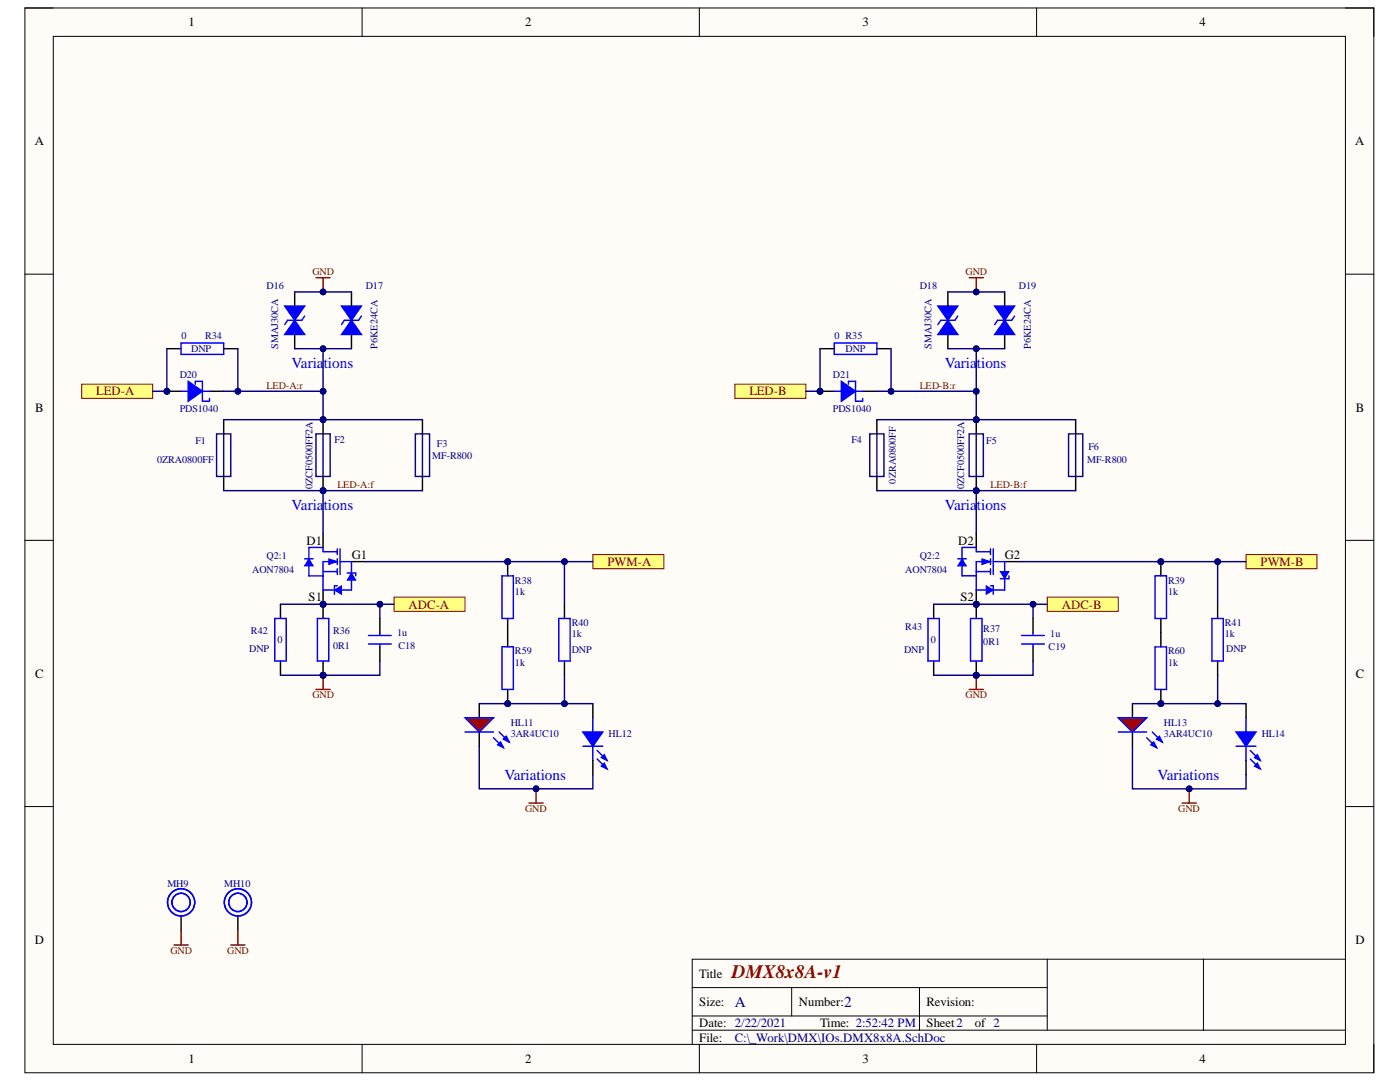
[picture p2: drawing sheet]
<svg xmlns="http://www.w3.org/2000/svg" width="279mm" height="216mm" viewBox="0 0 279 216" stroke-linecap="round" stroke-linejoin="round" font-family="sans-serif">
<defs><g id="words">
<text font-size="3.8" fill="#800000" x="146.1" y="195.1">DMX8x8A-v1</text>
<g font-size="3" fill="#00f">
<text x="58.2" y="73.4">Variations</text>
<text x="188.5" y="73.4">Variations</text>
<text x="58.2" y="101.7">Variations</text>
<text x="188.5" y="101.7">Variations</text>
<text x="100.7" y="155.6">Variations</text>
<text x="231" y="155.6">Variations</text>
</g>
<g font-size="3" fill="#000080">
<text x="146.7" y="200.9">A</text>
<text x="168.5" y="200.9">2</text>
</g>
<g font-size="2.5">
<text x="37.6" y="5.2">1</text>
<text x="104.8" y="5.2">2</text>
<text x="172.1" y="5.2">3</text>
<text x="239.4" y="5.2">4</text>
<text x="6.9" y="29">A</text>
<text x="270.4" y="29">A</text>
<text x="7" y="82.1">B</text>
<text x="270.6" y="82.1">B</text>
<text x="61.2" y="108.7">D1</text>
<text x="70.2" y="111.5">G1</text>
<text x="191.2" y="108.7">D2</text>
<text x="200.6" y="111.5">G2</text>
<text x="61.6" y="120">S1</text>
<text x="191.7" y="120">S2</text>
<text x="7" y="135.2">C</text>
<text x="270.6" y="135.2">C</text>
<text x="6.9" y="188.3">D</text>
<text x="270.5" y="188.3">D</text>
<text x="139.6" y="195.1">Title</text>
<text x="139.6" y="200.8">Size:</text>
<text x="159.4" y="200.8">Number:</text>
<text x="184.9" y="200.8">Revision:</text>
<text x="139.6" y="205">Date: 2/22/2021</text>
<text x="139.6" y="207.9">File:</text>
<text x="163.7" y="205">Time: 2:52:42 PM</text>
<text x="184.9" y="205">Sheet2</text>
<text x="194.5" y="205">of 2</text>
<text x="37.6" y="212.1">1</text>
<text x="104.8" y="212.1">2</text>
<text x="172.1" y="212.1">3</text>
<text x="239.4" y="212.1">4</text>
</g>
<g font-size="2.5" fill="#800000">
<text x="19.2" y="78.9">LED-A</text>
<text x="149.5" y="78.9">LED-B</text>
<text x="121.2" y="112.9">PWM-A</text>
<text x="251.6" y="112.9">PWM-B</text>
<text x="81.5" y="121.4">ADC-A</text>
<text x="211.9" y="121.4">ADC-B</text>
</g>
<text font-size="2.5" fill="#000080" x="146.7" y="207.9">C:\_Work\DMX\IOs.DMX8x8A.SchDoc</text>
<g font-size="2" fill="#000080">
<text x="53.2" y="57.8">D16</text>
<text x="73" y="57.8">D17</text>
<text x="183.6" y="57.8">D18</text>
<text x="203.3" y="57.8">D19</text>
<text x="36.2" y="67.7">0</text>
<text x="38.1" y="70.3">DNP</text>
<text x="40.9" y="67.7">R34</text>
<text x="55.5" y="69.6" transform="rotate(-90 55.5 69.6)">SMAJ30CA</text>
<text x="75.4" y="69.6" transform="rotate(-90 75.4 69.6)">P6KE24CA</text>
<text x="166.5" y="67.7">0 R35</text>
<text x="168.7" y="70.3">DNP</text>
<text x="185.9" y="69.6" transform="rotate(-90 185.9 69.6)">SMAJ30CA</text>
<text x="205.7" y="69.6" transform="rotate(-90 205.7 69.6)">P6KE24CA</text>
<text x="35.9" y="75.3">D20</text>
<text x="166.2" y="75.3">D21</text>
<text x="35.9" y="82.1">PDS1040</text>
<text x="166.2" y="82.1">PDS1040</text>
<text x="39" y="88.6">F1</text>
<text x="66.7" y="88.4">F2</text>
<text x="87.2" y="89.2">F3</text>
<text x="169.9" y="88.4">F4</text>
<text x="196.8" y="88.6">F5</text>
<text x="217.2" y="89.8">F6</text>
<text x="31.4" y="92.3">0ZRA0800FF</text>
<text x="86.3" y="91.5">MF-R800</text>
<text x="217" y="92.3">MF-R800</text>
<text x="62.3" y="97.6" transform="rotate(-90 62.3 97.6)">0ZCF0500FF2A</text>
<text x="178.8" y="96.5" transform="rotate(-90 178.8 96.5)">0ZRA0800FF</text>
<text x="192.4" y="97.6" transform="rotate(-90 192.4 97.6)">0ZCF0500FF2A</text>
<text x="53.2" y="111.6">Q2:1</text>
<text x="183.6" y="111.6">Q2:2</text>
<text x="50.3" y="114.4">AON7804</text>
<text x="102.8" y="118.7">1k</text>
<text x="102.8" y="116.4">R38</text>
<text x="180.7" y="114.4">AON7804</text>
<text x="233.1" y="118.7">1k</text>
<text x="233.1" y="116.4">R39</text>
<text x="114.1" y="124.9">R40</text>
<text x="180.7" y="125.7">R43</text>
<text x="244.5" y="124.9">R41</text>
<text x="49.7" y="130.1">DNP</text>
<text x="50.1" y="126.6">R42</text>
<text x="55.4" y="128.3">0</text>
<text x="66.5" y="129.5">0R1</text>
<text x="66.5" y="126.6">R36</text>
<text x="79.3" y="126.9">1u</text>
<text x="79.5" y="129.5">C18</text>
<text x="102.8" y="130.6">R59</text>
<text x="114.1" y="127.2">1k</text>
<text x="114.1" y="130.3">DNP</text>
<text x="180.4" y="130.3">DNP</text>
<text x="185.8" y="128.3">0</text>
<text x="196.2" y="128.6">0R1</text>
<text x="196.2" y="126.1">R37</text>
<text x="209.3" y="129.7">C19</text>
<text x="209.6" y="127.2">1u</text>
<text x="233.1" y="130.6">R60</text>
<text x="244.5" y="127.2">1k</text>
<text x="244.7" y="130.1">DNP</text>
<text x="102.8" y="132.8">1k</text>
<text x="233.1" y="132.8">1k</text>
<text x="101.9" y="144.8">HL11</text>
<text x="101.9" y="147.1">3AR4UC10</text>
<text x="121.5" y="147.1">HL12</text>
<text x="232.3" y="144.8">HL13</text>
<text x="232.3" y="147.1">3AR4UC10</text>
<text x="251.8" y="147.1">HL14</text>
<text x="33.4" y="176.9">MH9</text>
<text x="44.7" y="176.9">MH10</text>
</g>
<g font-size="2" fill="#800000">
<text x="62.3" y="55">GND</text>
<text x="192.7" y="55">GND</text>
<text x="53.2" y="77.6">LED-A:r</text>
<text x="183.6" y="77.6">LED-B:r</text>
<text x="67.3" y="97.4">LED-A:f</text>
<text x="197.7" y="97.4">LED-B:f</text>
<text x="62.3" y="139.4">GND</text>
<text x="192.7" y="139.4">GND</text>
<text x="104.8" y="162">GND</text>
<text x="235.1" y="162">GND</text>
<text x="34" y="190.4">GND</text>
<text x="45.3" y="190.4">GND</text>
</g>
</g></defs>
<path d="M5 1.6h269.2v212.5h-269.2z" fill-rule="evenodd" fill="#fffcf8"/>
<path d="M5 1.6h269.2v212.5h-269.2z" fill="none" stroke="#000" stroke-width=".2"/>
<path d="M10.6 7.3h257.9v201.1h-257.9z" fill-rule="evenodd" fill="#fffcf8"/>
<g fill="none" stroke="#000" stroke-width=".2">
<path d="M5 1.6h5.6M10.6 7.3h257.9v201.1h-257.9zM72.3 1.6v5.7M139.6 1.6v5.7M206.9 1.6v5.7M268.5 1.6h5.7v5.7M5 54.7h5.6M268.5 54.7h5.7M5 107.8h5.6M268.5 107.8h5.7M5 160.9h5.6M268.5 160.9h5.7"/>
<path d="M138.2 197.1h70.8M158 197.1v5.6M183.5 197.1v8.5M209 191.4v14.2M240.2 191.4v14.2M268.5 191.4h-130.3v17M72.3 208.4v5.7M138.2 205.6h130.3M138.2 202.7h70.8M139.6 208.4v5.7M206.9 208.4v5.7M274.2 208.4v5.7"/>
</g>
<circle cx="64.5" cy="120.6" r=".57" fill="#000080"/>
<circle cx="64.5" cy="120.6" r=".57" fill="none" stroke="#000080" stroke-width=".2"/>
<path d="M64.5 110.1h2.8M64.5 114.1h2.8M67.3 112.1h-2.8v2.8M67.3 109.5v1.2M67.3 111.5v1.1M67.3 113.5v1.1M67.9 112.1h2.2M67.9 109.5v5.1" fill="none" stroke="#00f" stroke-width=".29"/>
<path d="M65.6 111.5l1.7 .6-1.7 .5z" fill="#00f"/>
<path d="M65.6 111.5l1.7 .6-1.7 .5z" fill="none" stroke="#00f" stroke-width=".2"/>
<path d="M64.5 110.1v-.9h-2.9v5.7h2.9" fill="none" stroke="#00f" stroke-width=".29"/>
<path d="M61.6 111.5l.9 1.4h-1.7z" fill="#00f"/>
<path d="M61.6 111.5l.9 1.4h-1.7z" fill="none" stroke="#00f" stroke-width=".2"/>
<path d="M60.8 111.5h1.7" fill="none" stroke="#00f" stroke-width=".29"/>
<path d="M64.5 117.7v2.9" fill="none" stroke="#000" stroke-width=".29"/>
<circle cx="64.5" cy="120.6" r=".57" fill="#000080"/>
<circle cx="64.5" cy="120.6" r=".57" fill="none" stroke="#000080" stroke-width=".2"/>
<path d="M64.5 106.4v2.8M70.1 112.1h2.9" fill="none" stroke="#000" stroke-width=".29"/>
<path d="M64.5 114.9v2.8M70.1 112.1v5.6" fill="none" stroke="#00f" stroke-width=".29"/>
<path d="M70.1 114.3l.9 1.5h-1.7z" fill="#00f"/>
<path d="M70.1 114.3l.9 1.5h-1.7z" fill="none" stroke="#00f" stroke-width=".2"/>
<path d="M64.5 117.7h5.6M69.3 114.3h1.7" fill="none" stroke="#00f" stroke-width=".29"/>
<path d="M66.7 117.7l1.5-.8v1.7z" fill="#00f"/>
<path d="M66.7 117.7l1.5-.8v1.7z" fill="none" stroke="#00f" stroke-width=".2"/>
<path d="M67.3 116.9h-.6v1.7M71 114.3v.6" fill="none" stroke="#00f" stroke-width=".29"/>
<circle cx="194.8" cy="120.6" r=".57" fill="#000080"/>
<circle cx="194.8" cy="120.6" r=".57" fill="none" stroke="#000080" stroke-width=".2"/>
<path d="M194.8 110.1h2.9M194.8 114.1h2.9M197.7 112.1h-2.9v2.8M197.7 109.5v1.2M197.7 111.5v1.1M197.7 113.5v1.1M198.2 112.1h2.3M198.2 109.5v5.1" fill="none" stroke="#00f" stroke-width=".29"/>
<path d="M196 111.5l1.7 .6-1.7 .5z" fill="#00f"/>
<path d="M196 111.5l1.7 .6-1.7 .5z" fill="none" stroke="#00f" stroke-width=".2"/>
<path d="M194.8 110.1v-.9h-2.8v5.7h2.8" fill="none" stroke="#00f" stroke-width=".29"/>
<path d="M192 111.5l.8 1.4h-1.7z" fill="#00f"/>
<path d="M192 111.5l.8 1.4h-1.7z" fill="none" stroke="#00f" stroke-width=".2"/>
<path d="M191.1 111.5h1.7" fill="none" stroke="#00f" stroke-width=".29"/>
<path d="M194.8 117.7v2.9" fill="none" stroke="#000" stroke-width=".29"/>
<circle cx="194.8" cy="120.6" r=".57" fill="#000080"/>
<circle cx="194.8" cy="120.6" r=".57" fill="none" stroke="#000080" stroke-width=".2"/>
<path d="M194.8 106.4v2.8M200.5 112.1h2.8" fill="none" stroke="#000" stroke-width=".29"/>
<path d="M194.8 114.9v2.8M200.5 112.1v5.6" fill="none" stroke="#00f" stroke-width=".29"/>
<path d="M199.6 114.1h1.7l-.8 1.4z" fill="#00f"/>
<path d="M199.6 114.1h1.7l-.8 1.4z" fill="none" stroke="#00f" stroke-width=".2"/>
<path d="M194.8 117.7h5.7M199.6 115.5h1.7" fill="none" stroke="#00f" stroke-width=".29"/>
<path d="M196.8 116.9l1.4 .8-1.4 .9z" fill="#00f"/>
<path d="M196.8 116.9l1.4 .8-1.4 .9z" fill="none" stroke="#00f" stroke-width=".2"/>
<path d="M197.7 116.9h.5v1.7M201.3 114.9v.6" fill="none" stroke="#00f" stroke-width=".29"/>
<circle cx="64.5" cy="120.6" r=".57" fill="#000080"/>
<circle cx="64.5" cy="120.6" r=".57" fill="none" stroke="#000080" stroke-width=".2"/>
<circle cx="64.5" cy="134.7" r=".57" fill="#000080"/>
<circle cx="64.5" cy="134.7" r=".57" fill="none" stroke="#000080" stroke-width=".2"/>
<path d="M64.5 120.6v2.8" fill="none" stroke="#000" stroke-width=".29"/>
<circle cx="64.5" cy="120.6" r=".57" fill="#000080"/>
<circle cx="64.5" cy="120.6" r=".57" fill="none" stroke="#000080" stroke-width=".2"/>
<path d="M64.5 131.9v2.8" fill="none" stroke="#000" stroke-width=".29"/>
<circle cx="64.5" cy="134.7" r=".57" fill="#000080"/>
<circle cx="64.5" cy="134.7" r=".57" fill="none" stroke="#000080" stroke-width=".2"/>
<path d="M63.3 123.4h2.3v8.5h-2.3z" fill="none" stroke="#00f" stroke-width=".29"/>
<path d="M63.1 137.6h2.8M64.5 134.7v2.9" fill="none" stroke="#800000" stroke-width=".29"/>
<circle cx="64.5" cy="134.7" r=".57" fill="#000080"/>
<circle cx="64.5" cy="134.7" r=".57" fill="none" stroke="#000080" stroke-width=".2"/>
<circle cx="64.5" cy="97.9" r=".57" fill="#000080"/>
<circle cx="64.5" cy="97.9" r=".57" fill="none" stroke="#000080" stroke-width=".2"/>
<circle cx="64.5" cy="83.7" r=".57" fill="#000080"/>
<circle cx="64.5" cy="83.7" r=".57" fill="none" stroke="#000080" stroke-width=".2"/>
<path d="M63.1 86.6h2.8v8.5h-2.8z" fill="none" stroke="#11037f" stroke-width=".29"/>
<path d="M64.5 95.1v2.8" fill="none" stroke="#000" stroke-width=".29"/>
<circle cx="64.5" cy="97.9" r=".57" fill="#000080"/>
<circle cx="64.5" cy="97.9" r=".57" fill="none" stroke="#000080" stroke-width=".2"/>
<path d="M64.5 83.7v2.9" fill="none" stroke="#000" stroke-width=".29"/>
<circle cx="64.5" cy="83.7" r=".57" fill="#000080"/>
<circle cx="64.5" cy="83.7" r=".57" fill="none" stroke="#000080" stroke-width=".2"/>
<path d="M43.2 86.6h2.9v8.5h-2.9zM44.6 86.6v8.5M64.5 86.6v8.5M82.9 86.6h2.8v8.5h-2.8zM84.3 86.6v8.5" fill="none" stroke="#11037f" stroke-width=".29"/>
<path d="M44.6 83.7v2.9M44.6 95.1v2.8M84.3 83.7v2.9M84.3 95.1v2.8" fill="none" stroke="#000" stroke-width=".29"/>
<path d="M72.1 63.1l-.5 .8h-2.9l-.5 .9" fill="none" stroke="#00f" stroke-width=".29"/>
<path d="M68.2 61.1h3.9l-2 2.8z" fill-rule="evenodd" fill="#00f"/>
<path d="M68.2 61.1h3.9l-2 2.8z" fill="none" stroke="#00f" stroke-width=".29"/>
<path d="M70.1 58.2v2.9M70.1 66.7v2.9" fill="none" stroke="#000" stroke-width=".29"/>
<path d="M70.1 63.9l2 2.8h-3.9z" fill-rule="evenodd" fill="#00f"/>
<path d="M60.8 63.1l-.6 .8h-2.8l-.6 .9M70.1 63.9l2 2.8h-3.9z" fill="none" stroke="#00f" stroke-width=".29"/>
<path d="M56.8 61.1h4l-2 2.8z" fill-rule="evenodd" fill="#00f"/>
<path d="M56.8 61.1h4l-2 2.8z" fill="none" stroke="#00f" stroke-width=".29"/>
<path d="M58.8 58.2v2.9M58.8 66.7v2.9" fill="none" stroke="#000" stroke-width=".29"/>
<path d="M58.8 63.9l2 2.8h-4z" fill-rule="evenodd" fill="#00f"/>
<path d="M58.8 63.9l2 2.8h-4z" fill="none" stroke="#00f" stroke-width=".29"/>
<path d="M63.1 55.4h2.8M64.5 55.4v2.8" fill="none" stroke="#800000" stroke-width=".29"/>
<circle cx="64.5" cy="58.2" r=".57" fill="#000080"/>
<circle cx="64.5" cy="58.2" r=".57" fill="none" stroke="#000080" stroke-width=".2"/>
<circle cx="194.8" cy="120.6" r=".57" fill="#000080"/>
<circle cx="194.8" cy="120.6" r=".57" fill="none" stroke="#000080" stroke-width=".2"/>
<circle cx="194.8" cy="134.7" r=".57" fill="#000080"/>
<circle cx="194.8" cy="134.7" r=".57" fill="none" stroke="#000080" stroke-width=".2"/>
<path d="M194.8 120.6v2.8" fill="none" stroke="#000" stroke-width=".29"/>
<circle cx="194.8" cy="120.6" r=".57" fill="#000080"/>
<circle cx="194.8" cy="120.6" r=".57" fill="none" stroke="#000080" stroke-width=".2"/>
<path d="M194.8 131.9v2.8" fill="none" stroke="#000" stroke-width=".29"/>
<circle cx="194.8" cy="134.7" r=".57" fill="#000080"/>
<circle cx="194.8" cy="134.7" r=".57" fill="none" stroke="#000080" stroke-width=".2"/>
<path d="M193.7 123.4h2.3v8.5h-2.3z" fill="none" stroke="#00f" stroke-width=".29"/>
<path d="M193.4 137.6h2.9M194.8 134.7v2.9" fill="none" stroke="#800000" stroke-width=".29"/>
<circle cx="194.8" cy="134.7" r=".57" fill="#000080"/>
<circle cx="194.8" cy="134.7" r=".57" fill="none" stroke="#000080" stroke-width=".2"/>
<circle cx="194.8" cy="97.9" r=".57" fill="#000080"/>
<circle cx="194.8" cy="97.9" r=".57" fill="none" stroke="#000080" stroke-width=".2"/>
<circle cx="194.8" cy="83.7" r=".57" fill="#000080"/>
<circle cx="194.8" cy="83.7" r=".57" fill="none" stroke="#000080" stroke-width=".2"/>
<path d="M193.4 86.6h2.9v8.5h-2.9z" fill="none" stroke="#11037f" stroke-width=".29"/>
<path d="M194.8 95.1v2.8" fill="none" stroke="#000" stroke-width=".29"/>
<circle cx="194.8" cy="97.9" r=".57" fill="#000080"/>
<circle cx="194.8" cy="97.9" r=".57" fill="none" stroke="#000080" stroke-width=".2"/>
<path d="M194.8 83.7v2.9" fill="none" stroke="#000" stroke-width=".29"/>
<circle cx="194.8" cy="83.7" r=".57" fill="#000080"/>
<circle cx="194.8" cy="83.7" r=".57" fill="none" stroke="#000080" stroke-width=".2"/>
<path d="M173.6 86.6h2.8v8.5h-2.8zM175 86.6v8.5M194.8 86.6v8.5M213.3 86.6h2.8v8.5h-2.8zM214.7 86.6v8.5" fill="none" stroke="#11037f" stroke-width=".29"/>
<path d="M175 83.7v2.9M175 95.1v2.8M214.7 83.7v2.9M214.7 95.1v2.8" fill="none" stroke="#000" stroke-width=".29"/>
<path d="M202.5 63.1l-.6 .8h-2.8l-.6 .9" fill="none" stroke="#00f" stroke-width=".29"/>
<path d="M198.5 61.1h4l-2 2.8z" fill-rule="evenodd" fill="#00f"/>
<path d="M198.5 61.1h4l-2 2.8z" fill="none" stroke="#00f" stroke-width=".29"/>
<path d="M200.5 58.2v2.9M200.5 66.7v2.9" fill="none" stroke="#000" stroke-width=".29"/>
<path d="M200.5 63.9l2 2.8h-4z" fill-rule="evenodd" fill="#00f"/>
<path d="M191.1 63.1l-.5 .8h-2.9l-.5 .9M200.5 63.9l2 2.8h-4z" fill="none" stroke="#00f" stroke-width=".29"/>
<path d="M187.2 61.1h3.9l-1.9 2.8z" fill-rule="evenodd" fill="#00f"/>
<path d="M187.2 61.1h3.9l-1.9 2.8z" fill="none" stroke="#00f" stroke-width=".29"/>
<path d="M189.2 58.2v2.9M189.2 66.7v2.9" fill="none" stroke="#000" stroke-width=".29"/>
<path d="M189.2 63.9l1.9 2.8h-3.9z" fill-rule="evenodd" fill="#00f"/>
<path d="M189.2 63.9l1.9 2.8h-3.9z" fill="none" stroke="#00f" stroke-width=".29"/>
<path d="M193.4 55.4h2.9M194.8 55.4v2.8" fill="none" stroke="#800000" stroke-width=".29"/>
<circle cx="194.8" cy="58.3" r=".57" fill="#000080"/>
<circle cx="194.8" cy="58.3" r=".57" fill="none" stroke="#000080" stroke-width=".2"/>
<path d="M95.6 140.4v2.8M95.6 146.1v2.8" fill="none" stroke="#000" stroke-width=".29"/>
<path d="M92.8 143.2h5.7l-2.9 2.9z" fill="#c00"/>
<path d="M92.8 143.2h5.7l-2.9 2.9zM98.5 147.2l2 2M99.6 146.1l2 1.9" fill="none" stroke="#00f" stroke-width=".29"/>
<path d="M99.3 148.6l.6-.6 .6 1.2z" fill="#00f"/>
<path d="M99.3 148.6l.6-.6 .6 1.2z" fill="none" stroke="#00f" stroke-width=".29"/>
<path d="M100.5 147.5l.5-.6 .6 1.1z" fill="#00f"/>
<path d="M92.8 146.1h5.7M100.5 147.5l.5-.6 .6 1.1zM116.3 148.9h4M118.3 143.2v2.9M118.3 148.9v2.8" fill="none" stroke="#00f" stroke-width=".29"/>
<path d="M116.3 146.1h4l-2 2.8z" fill-rule="evenodd" fill="#00f"/>
<path d="M116.3 146.1h4l-2 2.8z" fill="none" stroke="#00f" stroke-width=".29"/>
<path d="M120 152.9l.6-.6 .5 1.1z" fill-rule="evenodd" fill="#00f"/>
<path d="M120 152.9l.6-.6 .5 1.1z" fill="none" stroke="#00f" stroke-width=".29"/>
<path d="M120 151.2l.6-.6 .5 1.1z" fill-rule="evenodd" fill="#00f"/>
<path d="M119.2 149.7l1.7 1.7M119.2 151.4l1.7 1.7M120 151.2l.6-.6 .5 1.1z" fill="none" stroke="#00f" stroke-width=".29"/>
<path d="M118.3 140.4v2.8M118.3 151.7v2.9" fill="none" stroke="#000" stroke-width=".29"/>
<path d="M107 157.4v2.8M105.6 160.2h2.8" fill="none" stroke="#800000" stroke-width=".29"/>
<circle cx="107" cy="157.4" r=".57" fill="#000080"/>
<circle cx="107" cy="157.4" r=".57" fill="none" stroke="#000080" stroke-width=".2"/>
<path d="M16.3 76.7h14.2v2.8h-14.2z" fill-rule="evenodd" fill="#ffff80"/>
<path d="M16.3 76.7h14.2v2.8h-14.2z" fill="none" stroke="#800000" stroke-width=".2"/>
<path d="M146.7 76.7h14.1v2.8h-14.1z" fill-rule="evenodd" fill="#ffff80"/>
<path d="M146.7 76.7h14.1v2.8h-14.1z" fill="none" stroke="#800000" stroke-width=".2"/>
<path d="M78.6 119.2h14.2v2.8h-14.2z" fill-rule="evenodd" fill="#ffff80"/>
<path d="M78.6 119.2h14.2v2.8h-14.2z" fill="none" stroke="#800000" stroke-width=".2"/>
<path d="M209 119.2h14.2v2.8h-14.2z" fill-rule="evenodd" fill="#ffff80"/>
<path d="M209 119.2h14.2v2.8h-14.2z" fill="none" stroke="#800000" stroke-width=".2"/>
<path d="M118.3 110.7h14.2v2.8h-14.2z" fill-rule="evenodd" fill="#ffff80"/>
<path d="M118.3 110.7h14.2v2.8h-14.2z" fill="none" stroke="#800000" stroke-width=".2"/>
<path d="M226 140.4v2.8M226 146.1v2.8" fill="none" stroke="#000" stroke-width=".29"/>
<path d="M223.2 143.2h5.6l-2.8 2.9z" fill="#c00"/>
<path d="M223.2 143.2h5.6l-2.8 2.9zM228.8 147.2l2 2M230 146.1l1.9 1.9" fill="none" stroke="#00f" stroke-width=".29"/>
<path d="M229.7 148.6l.6-.6 .5 1.2z" fill="#00f"/>
<path d="M229.7 148.6l.6-.6 .5 1.2z" fill="none" stroke="#00f" stroke-width=".29"/>
<path d="M230.8 147.5l.6-.6 .5 1.1z" fill="#00f"/>
<path d="M223.2 146.1h5.6M230.8 147.5l.6-.6 .5 1.1zM246.7 148.9h3.9M248.7 143.2v2.9M248.7 148.9v2.8" fill="none" stroke="#00f" stroke-width=".29"/>
<path d="M246.7 146.1h3.9l-1.9 2.8z" fill-rule="evenodd" fill="#00f"/>
<path d="M246.7 146.1h3.9l-1.9 2.8z" fill="none" stroke="#00f" stroke-width=".29"/>
<path d="M250.9 152.3l.6 1.1-1.1-.5z" fill-rule="evenodd" fill="#00f"/>
<path d="M250.9 152.3l.6 1.1-1.1-.5z" fill="none" stroke="#00f" stroke-width=".29"/>
<path d="M250.9 150.6l.6 1.1-1.1-.5z" fill-rule="evenodd" fill="#00f"/>
<path d="M249.5 149.8l1.7 1.7M249.5 151.5l1.7 1.7M250.9 150.6l.6 1.1-1.1-.5z" fill="none" stroke="#00f" stroke-width=".29"/>
<path d="M248.7 140.4v2.8M248.7 151.7v2.9" fill="none" stroke="#000" stroke-width=".29"/>
<path d="M237.3 157.4v2.8M235.9 160.2h2.9" fill="none" stroke="#800000" stroke-width=".29"/>
<circle cx="237.3" cy="157.4" r=".57" fill="#000080"/>
<circle cx="237.3" cy="157.4" r=".57" fill="none" stroke="#000080" stroke-width=".2"/>
<path d="M248.7 110.7h14.1v2.8h-14.1z" fill-rule="evenodd" fill="#ffff80"/>
<path d="M248.7 110.7h14.1v2.8h-14.1z" fill="none" stroke="#800000" stroke-width=".2"/>
<path d="M36.1 182.9v2.8M47.5 182.9v2.8" fill="none" stroke="#000" stroke-width=".29"/>
<g fill="none" stroke="#00f" stroke-width=".29">
<circle cx="36.1" cy="180.1" r="1.83"/>
<circle cx="36.1" cy="180.1" r="2.71"/>
<circle cx="47.5" cy="180.1" r="1.83"/>
<circle cx="47.5" cy="180.1" r="2.71"/>
</g>
<path d="M34.7 188.6h2.9M36.1 185.7v2.9M46.1 188.6h2.8M47.5 185.7v2.9" fill="none" stroke="#800000" stroke-width=".29"/>
<circle cx="33.3" cy="78.1" r=".57" fill="#000080"/>
<circle cx="33.3" cy="78.1" r=".57" fill="none" stroke="#000080" stroke-width=".2"/>
<path d="M33.3 78.1h2.8" fill="none" stroke="#000" stroke-width=".29"/>
<circle cx="33.3" cy="78.1" r=".57" fill="#000080"/>
<circle cx="33.3" cy="78.1" r=".57" fill="none" stroke="#000080" stroke-width=".2"/>
<path d="M41.8 78.1h2.8" fill="none" stroke="#000" stroke-width=".29"/>
<path d="M36.1 78.1h1.5M39 76.1h1.4v4h1.4M40.4 78.1h1.4" fill="none" stroke="#00f" stroke-width=".29"/>
<path d="M37.6 76.1l2.8 2-2.8 2z" fill-rule="evenodd" fill="#00f"/>
<path d="M37.6 76.1l2.8 2-2.8 2zM39 76.1v.6M41.8 79.5v.6" fill="none" stroke="#00f" stroke-width=".29"/>
<circle cx="163.7" cy="78.1" r=".57" fill="#000080"/>
<circle cx="163.7" cy="78.1" r=".57" fill="none" stroke="#000080" stroke-width=".2"/>
<path d="M163.7 78.1h2.8" fill="none" stroke="#000" stroke-width=".29"/>
<circle cx="163.7" cy="78.1" r=".57" fill="#000080"/>
<circle cx="163.7" cy="78.1" r=".57" fill="none" stroke="#000080" stroke-width=".2"/>
<path d="M172.2 78.1h2.8" fill="none" stroke="#000" stroke-width=".29"/>
<path d="M166.5 78.1h1.4M169.3 76.1h1.4v4h1.5M170.7 78.1h1.5" fill="none" stroke="#00f" stroke-width=".29"/>
<path d="M167.9 76.1l2.8 2-2.8 2z" fill-rule="evenodd" fill="#00f"/>
<path d="M166.5 68.4h8.5v2.3h-8.5zM167.9 76.1l2.8 2-2.8 2zM169.3 76.1v.6M172.2 79.5v.6M54.8 123.4h2.3v8.5h-2.3zM185.2 123.4h2.3v8.5h-2.3z" fill="none" stroke="#00f" stroke-width=".29"/>
<path d="M163.7 69.6h2.8M175 69.6h2.8M56 120.6v2.8M56 131.9v2.8M186.3 120.6v2.8M186.3 131.9v2.8" fill="none" stroke="#000" stroke-width=".29"/>
<path d="M44.6 97.9h39.7" fill="none" stroke="#000080" stroke-width=".29"/>
<circle cx="64.5" cy="97.9" r=".57" fill="#000080"/>
<circle cx="64.5" cy="97.9" r=".57" fill="none" stroke="#000080" stroke-width=".2"/>
<path d="M44.6 83.7h39.7" fill="none" stroke="#000080" stroke-width=".29"/>
<circle cx="64.5" cy="83.7" r=".57" fill="#000080"/>
<circle cx="64.5" cy="83.7" r=".57" fill="none" stroke="#000080" stroke-width=".2"/>
<path d="M44.6 78.1h19.9v5.6" fill="none" stroke="#000080" stroke-width=".29"/>
<circle cx="47.5" cy="78.1" r=".57" fill="#000080"/>
<circle cx="47.5" cy="78.1" r=".57" fill="none" stroke="#000080" stroke-width=".2"/>
<circle cx="64.5" cy="78.1" r=".57" fill="#000080"/>
<circle cx="64.5" cy="78.1" r=".57" fill="none" stroke="#000080" stroke-width=".2"/>
<circle cx="64.5" cy="83.7" r=".57" fill="#000080"/>
<circle cx="64.5" cy="83.7" r=".57" fill="none" stroke="#000080" stroke-width=".2"/>
<path d="M56 134.7h8.5" fill="none" stroke="#000080" stroke-width=".29"/>
<circle cx="64.5" cy="134.7" r=".57" fill="#000080"/>
<circle cx="64.5" cy="134.7" r=".57" fill="none" stroke="#000080" stroke-width=".2"/>
<path d="M56 120.6h22.6" fill="none" stroke="#000080" stroke-width=".29"/>
<circle cx="64.5" cy="120.6" r=".57" fill="#000080"/>
<circle cx="64.5" cy="120.6" r=".57" fill="none" stroke="#000080" stroke-width=".2"/>
<circle cx="75.8" cy="120.6" r=".57" fill="#000080"/>
<circle cx="75.8" cy="120.6" r=".57" fill="none" stroke="#000080" stroke-width=".2"/>
<path d="M58.8 69.6h11.3" fill="none" stroke="#000080" stroke-width=".29"/>
<circle cx="64.5" cy="69.6" r=".57" fill="#000080"/>
<circle cx="64.5" cy="69.6" r=".57" fill="none" stroke="#000080" stroke-width=".2"/>
<path d="M58.8 58.2h11.3" fill="none" stroke="#000080" stroke-width=".29"/>
<circle cx="64.5" cy="58.2" r=".57" fill="#000080"/>
<circle cx="64.5" cy="58.2" r=".57" fill="none" stroke="#000080" stroke-width=".2"/>
<path d="M75.8 131.9v2.8h-11.3" fill="none" stroke="#000080" stroke-width=".29"/>
<circle cx="64.5" cy="134.7" r=".57" fill="#000080"/>
<circle cx="64.5" cy="134.7" r=".57" fill="none" stroke="#000080" stroke-width=".2"/>
<path d="M73 112.1h45.3" fill="none" stroke="#000080" stroke-width=".29"/>
<circle cx="101.3" cy="112.1" r=".57" fill="#000080"/>
<circle cx="101.3" cy="112.1" r=".57" fill="none" stroke="#000080" stroke-width=".2"/>
<circle cx="112.6" cy="112.1" r=".57" fill="#000080"/>
<circle cx="112.6" cy="112.1" r=".57" fill="none" stroke="#000080" stroke-width=".2"/>
<path d="M95.6 148.9v8.5h22.7v-2.8" fill="none" stroke="#000080" stroke-width=".29"/>
<circle cx="107" cy="157.4" r=".57" fill="#000080"/>
<circle cx="107" cy="157.4" r=".57" fill="none" stroke="#000080" stroke-width=".2"/>
<path d="M95.6 140.4h22.7" fill="none" stroke="#000080" stroke-width=".29"/>
<circle cx="101.3" cy="140.4" r=".57" fill="#000080"/>
<circle cx="101.3" cy="140.4" r=".57" fill="none" stroke="#000080" stroke-width=".2"/>
<circle cx="112.6" cy="140.4" r=".57" fill="#000080"/>
<circle cx="112.6" cy="140.4" r=".57" fill="none" stroke="#000080" stroke-width=".2"/>
<path d="M163.7 69.6v8.5h-2.9" fill="none" stroke="#000080" stroke-width=".29"/>
<circle cx="163.7" cy="78.1" r=".57" fill="#000080"/>
<circle cx="163.7" cy="78.1" r=".57" fill="none" stroke="#000080" stroke-width=".2"/>
<path d="M175 97.9h39.7" fill="none" stroke="#000080" stroke-width=".29"/>
<circle cx="194.8" cy="97.9" r=".57" fill="#000080"/>
<circle cx="194.8" cy="97.9" r=".57" fill="none" stroke="#000080" stroke-width=".2"/>
<path d="M175 83.7h39.7" fill="none" stroke="#000080" stroke-width=".29"/>
<circle cx="194.8" cy="83.7" r=".57" fill="#000080"/>
<circle cx="194.8" cy="83.7" r=".57" fill="none" stroke="#000080" stroke-width=".2"/>
<path d="M175 78.1h19.8v5.6" fill="none" stroke="#000080" stroke-width=".29"/>
<circle cx="177.8" cy="78.1" r=".57" fill="#000080"/>
<circle cx="177.8" cy="78.1" r=".57" fill="none" stroke="#000080" stroke-width=".2"/>
<circle cx="194.8" cy="78.1" r=".57" fill="#000080"/>
<circle cx="194.8" cy="78.1" r=".57" fill="none" stroke="#000080" stroke-width=".2"/>
<circle cx="194.8" cy="83.7" r=".57" fill="#000080"/>
<circle cx="194.8" cy="83.7" r=".57" fill="none" stroke="#000080" stroke-width=".2"/>
<path d="M186.3 134.7h8.5" fill="none" stroke="#000080" stroke-width=".29"/>
<circle cx="194.8" cy="134.7" r=".57" fill="#000080"/>
<circle cx="194.8" cy="134.7" r=".57" fill="none" stroke="#000080" stroke-width=".2"/>
<path d="M186.3 120.6h8.5" fill="none" stroke="#000080" stroke-width=".29"/>
<circle cx="194.8" cy="120.6" r=".57" fill="#000080"/>
<circle cx="194.8" cy="120.6" r=".57" fill="none" stroke="#000080" stroke-width=".2"/>
<path d="M189.2 69.6h11.3" fill="none" stroke="#000080" stroke-width=".29"/>
<circle cx="194.8" cy="69.6" r=".57" fill="#000080"/>
<circle cx="194.8" cy="69.6" r=".57" fill="none" stroke="#000080" stroke-width=".2"/>
<path d="M189.2 58.2h11.3" fill="none" stroke="#000080" stroke-width=".29"/>
<circle cx="194.8" cy="58.3" r=".57" fill="#000080"/>
<circle cx="194.8" cy="58.3" r=".57" fill="none" stroke="#000080" stroke-width=".2"/>
<path d="M206.2 131.9v2.8h-11.4" fill="none" stroke="#000080" stroke-width=".29"/>
<circle cx="194.8" cy="134.7" r=".57" fill="#000080"/>
<circle cx="194.8" cy="134.7" r=".57" fill="none" stroke="#000080" stroke-width=".2"/>
<path d="M194.8 120.6h14.2" fill="none" stroke="#000080" stroke-width=".29"/>
<circle cx="194.8" cy="120.6" r=".57" fill="#000080"/>
<circle cx="194.8" cy="120.6" r=".57" fill="none" stroke="#000080" stroke-width=".2"/>
<circle cx="206.2" cy="120.6" r=".57" fill="#000080"/>
<circle cx="206.2" cy="120.6" r=".57" fill="none" stroke="#000080" stroke-width=".2"/>
<path d="M203.3 112.1h45.4" fill="none" stroke="#000080" stroke-width=".29"/>
<circle cx="231.7" cy="112.1" r=".57" fill="#000080"/>
<circle cx="231.7" cy="112.1" r=".57" fill="none" stroke="#000080" stroke-width=".2"/>
<circle cx="243" cy="112.1" r=".57" fill="#000080"/>
<circle cx="243" cy="112.1" r=".57" fill="none" stroke="#000080" stroke-width=".2"/>
<path d="M226 148.9v8.5h22.7v-2.8" fill="none" stroke="#000080" stroke-width=".29"/>
<circle cx="237.3" cy="157.4" r=".57" fill="#000080"/>
<circle cx="237.3" cy="157.4" r=".57" fill="none" stroke="#000080" stroke-width=".2"/>
<path d="M226 140.4h22.7" fill="none" stroke="#000080" stroke-width=".29"/>
<circle cx="231.7" cy="140.4" r=".57" fill="#000080"/>
<circle cx="231.7" cy="140.4" r=".57" fill="none" stroke="#000080" stroke-width=".2"/>
<circle cx="243" cy="140.4" r=".57" fill="#000080"/>
<circle cx="243" cy="140.4" r=".57" fill="none" stroke="#000080" stroke-width=".2"/>
<path d="M64.5 97.9v8.5" fill="none" stroke="#000080" stroke-width=".29"/>
<circle cx="64.5" cy="97.9" r=".57" fill="#000080"/>
<circle cx="64.5" cy="97.9" r=".57" fill="none" stroke="#000080" stroke-width=".2"/>
<path d="M64.5 69.6v8.5" fill="none" stroke="#000080" stroke-width=".29"/>
<circle cx="64.5" cy="78.1" r=".57" fill="#000080"/>
<circle cx="64.5" cy="78.1" r=".57" fill="none" stroke="#000080" stroke-width=".2"/>
<circle cx="64.5" cy="69.6" r=".57" fill="#000080"/>
<circle cx="64.5" cy="69.6" r=".57" fill="none" stroke="#000080" stroke-width=".2"/>
<path d="M75.8 120.6v2.8" fill="none" stroke="#000080" stroke-width=".29"/>
<circle cx="75.8" cy="120.6" r=".57" fill="#000080"/>
<circle cx="75.8" cy="120.6" r=".57" fill="none" stroke="#000080" stroke-width=".2"/>
<path d="M112.6 134.7v5.7" fill="none" stroke="#000080" stroke-width=".29"/>
<circle cx="112.6" cy="140.4" r=".57" fill="#000080"/>
<circle cx="112.6" cy="140.4" r=".57" fill="none" stroke="#000080" stroke-width=".2"/>
<path d="M112.6 112.1v8.5" fill="none" stroke="#000080" stroke-width=".29"/>
<circle cx="112.6" cy="112.1" r=".57" fill="#000080"/>
<circle cx="112.6" cy="112.1" r=".57" fill="none" stroke="#000080" stroke-width=".2"/>
<path d="M177.8 69.6v8.5" fill="none" stroke="#000080" stroke-width=".29"/>
<circle cx="177.8" cy="78.1" r=".57" fill="#000080"/>
<circle cx="177.8" cy="78.1" r=".57" fill="none" stroke="#000080" stroke-width=".2"/>
<path d="M194.8 97.9v8.5" fill="none" stroke="#000080" stroke-width=".29"/>
<circle cx="194.8" cy="97.9" r=".57" fill="#000080"/>
<circle cx="194.8" cy="97.9" r=".57" fill="none" stroke="#000080" stroke-width=".2"/>
<path d="M194.8 69.6v8.5" fill="none" stroke="#000080" stroke-width=".29"/>
<circle cx="194.8" cy="78.1" r=".57" fill="#000080"/>
<circle cx="194.8" cy="78.1" r=".57" fill="none" stroke="#000080" stroke-width=".2"/>
<circle cx="194.8" cy="69.6" r=".57" fill="#000080"/>
<circle cx="194.8" cy="69.6" r=".57" fill="none" stroke="#000080" stroke-width=".2"/>
<path d="M206.2 120.6v2.8" fill="none" stroke="#000080" stroke-width=".29"/>
<circle cx="206.2" cy="120.6" r=".57" fill="#000080"/>
<circle cx="206.2" cy="120.6" r=".57" fill="none" stroke="#000080" stroke-width=".2"/>
<path d="M243 134.7v5.7" fill="none" stroke="#000080" stroke-width=".29"/>
<circle cx="243" cy="140.4" r=".57" fill="#000080"/>
<circle cx="243" cy="140.4" r=".57" fill="none" stroke="#000080" stroke-width=".2"/>
<path d="M33.3 69.6h2.8M44.6 69.6h2.9" fill="none" stroke="#000" stroke-width=".29"/>
<path d="M36.1 68.4h8.5v2.3h-8.5z" fill="none" stroke="#00f" stroke-width=".29"/>
<path d="M33.3 69.6v8.5h-2.8" fill="none" stroke="#000080" stroke-width=".29"/>
<circle cx="33.3" cy="78.1" r=".57" fill="#000080"/>
<circle cx="33.3" cy="78.1" r=".57" fill="none" stroke="#000080" stroke-width=".2"/>
<path d="M47.5 69.6v8.5" fill="none" stroke="#000080" stroke-width=".29"/>
<circle cx="47.5" cy="78.1" r=".57" fill="#000080"/>
<circle cx="47.5" cy="78.1" r=".57" fill="none" stroke="#000080" stroke-width=".2"/>
<path d="M112.6 120.6v2.8M112.6 131.9v2.8" fill="none" stroke="#000" stroke-width=".29"/>
<path d="M111.5 123.4h2.3v8.5h-2.3z" fill="none" stroke="#00f" stroke-width=".29"/>
<circle cx="101.3" cy="140.4" r=".57" fill="#000080"/>
<circle cx="101.3" cy="140.4" r=".57" fill="none" stroke="#000080" stroke-width=".2"/>
<path d="M101.3 126.2v2.9M101.3 137.6v2.8" fill="none" stroke="#000" stroke-width=".29"/>
<circle cx="101.3" cy="140.4" r=".57" fill="#000080"/>
<circle cx="101.3" cy="140.4" r=".57" fill="none" stroke="#000080" stroke-width=".2"/>
<path d="M100.2 129.1h2.2v8.5h-2.2z" fill="none" stroke="#00f" stroke-width=".29"/>
<circle cx="101.3" cy="112.1" r=".57" fill="#000080"/>
<circle cx="101.3" cy="112.1" r=".57" fill="none" stroke="#000080" stroke-width=".2"/>
<path d="M101.3 112.1v2.8" fill="none" stroke="#000" stroke-width=".29"/>
<circle cx="101.3" cy="112.1" r=".57" fill="#000080"/>
<circle cx="101.3" cy="112.1" r=".57" fill="none" stroke="#000080" stroke-width=".2"/>
<path d="M101.3 123.4v2.8" fill="none" stroke="#000" stroke-width=".29"/>
<path d="M100.2 114.9h2.2v8.5h-2.2z" fill="none" stroke="#00f" stroke-width=".29"/>
<path d="M243 112.1v8.5" fill="none" stroke="#000080" stroke-width=".29"/>
<circle cx="243" cy="112.1" r=".57" fill="#000080"/>
<circle cx="243" cy="112.1" r=".57" fill="none" stroke="#000080" stroke-width=".2"/>
<path d="M243 120.6v2.8M243 131.9v2.8" fill="none" stroke="#000" stroke-width=".29"/>
<path d="M241.9 123.4h2.2v8.5h-2.2z" fill="none" stroke="#00f" stroke-width=".29"/>
<circle cx="231.7" cy="140.4" r=".57" fill="#000080"/>
<circle cx="231.7" cy="140.4" r=".57" fill="none" stroke="#000080" stroke-width=".2"/>
<path d="M231.7 126.2v2.9M231.7 137.6v2.8" fill="none" stroke="#000" stroke-width=".29"/>
<circle cx="231.7" cy="140.4" r=".57" fill="#000080"/>
<circle cx="231.7" cy="140.4" r=".57" fill="none" stroke="#000080" stroke-width=".2"/>
<path d="M230.5 129.1h2.3v8.5h-2.3z" fill="none" stroke="#00f" stroke-width=".29"/>
<circle cx="231.7" cy="112.1" r=".57" fill="#000080"/>
<circle cx="231.7" cy="112.1" r=".57" fill="none" stroke="#000080" stroke-width=".2"/>
<path d="M231.7 112.1v2.8" fill="none" stroke="#000" stroke-width=".29"/>
<circle cx="231.7" cy="112.1" r=".57" fill="#000080"/>
<circle cx="231.7" cy="112.1" r=".57" fill="none" stroke="#000080" stroke-width=".2"/>
<path d="M75.8 123.4v2.8M75.8 129.1v2.8M206.2 123.4v2.8M206.2 129.1v2.8M231.7 123.4v2.8" fill="none" stroke="#000" stroke-width=".29"/>
<path d="M230.5 114.9h2.3v8.5h-2.3zM73.5 126.8h4.6M73.5 128.5h4.6M75.8 126.2v.6M75.8 128.5v.6M203.9 126.8h4.5M203.9 128.5h4.5M206.2 126.2v.6M206.2 128.5v.6" fill="none" stroke="#00f" stroke-width=".29"/>
<use href="#words"/>
</svg>
